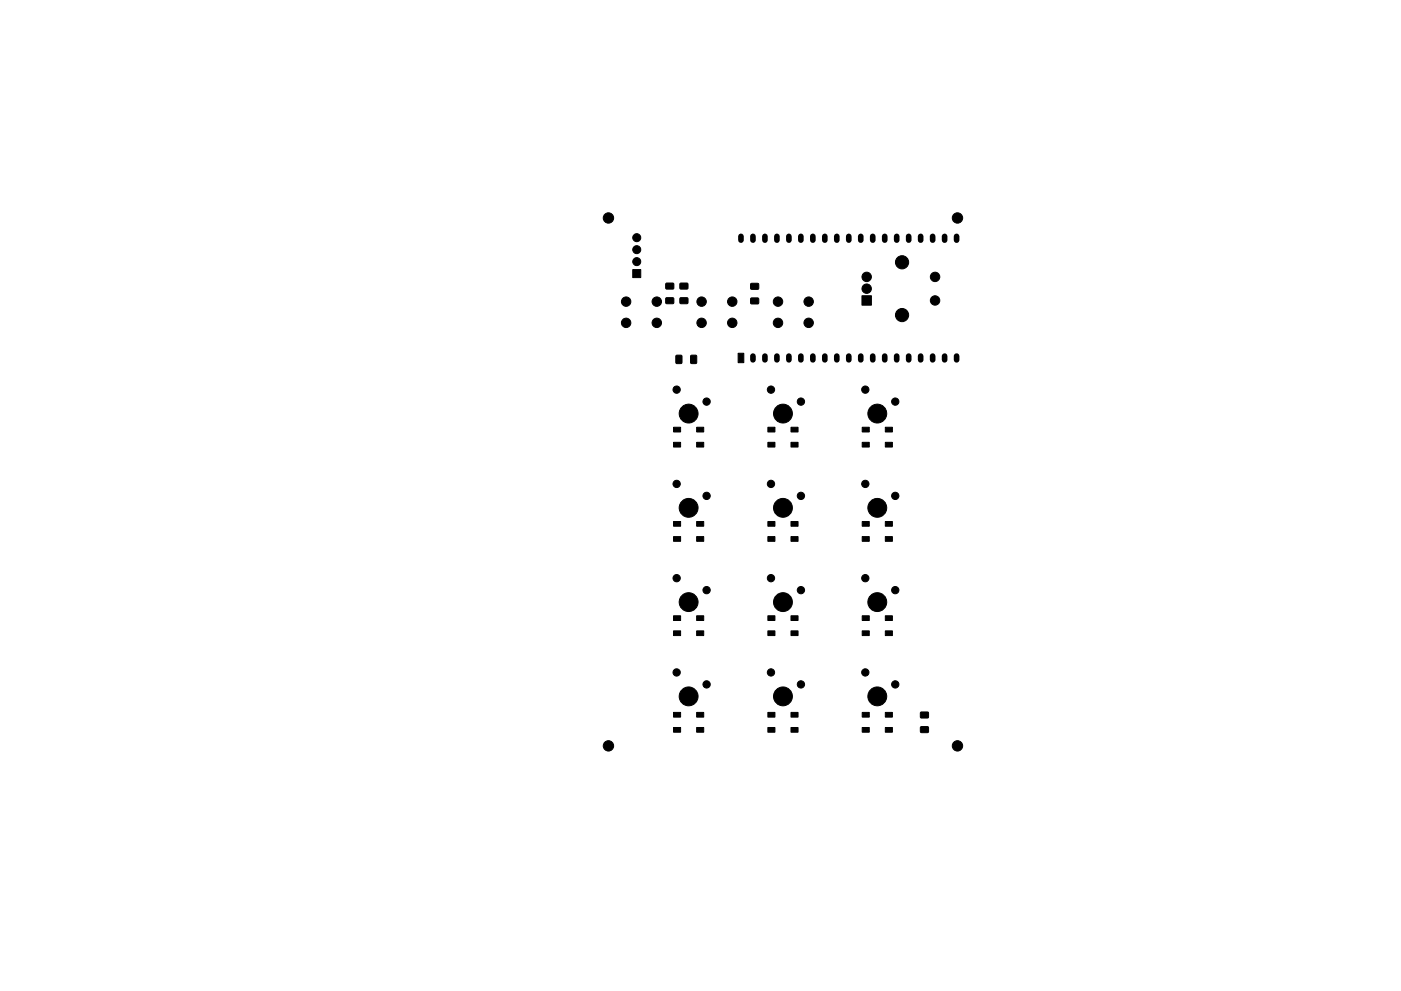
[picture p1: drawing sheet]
<svg xmlns="http://www.w3.org/2000/svg" width="297mm" height="210mm" viewBox="0 0 297 210" stroke-linecap="round" stroke-linejoin="round" font-family="sans-serif">
<g fill="#000" stroke="#000" stroke-width=".21">
<path d="M134.2 57.2h1.7v1.7h-1.7zM141.2 60.1h1.6v1.2h-1.6zM141.2 63.2h1.6v1.2h-1.6zM144.2 60.1h1.6v1.2h-1.6zM144.2 63.2h1.6v1.2h-1.6zM143.4 75.4h1.1v1.7h-1.1zM146.5 75.4h1.2v1.7h-1.2zM156.5 74.9h1.2v2h-1.2zM159.2 63.3h1.6v1.1h-1.6zM159.2 60.2h1.6v1.1h-1.6zM182.8 62.7h2v2h-2zM142.8 93.8h1.5v1h-1.5z"/>
<path d="M142.8 90.6h1.5v1h-1.5zM147.7 90.6h1.5v1h-1.5zM147.7 93.8h1.5v1h-1.5zM162.8 93.8h1.5v1h-1.5zM162.8 90.6h1.5v1h-1.5zM167.7 90.6h1.5v1h-1.5zM167.7 93.8h1.5v1h-1.5zM182.8 93.8h1.5v1h-1.5zM182.8 90.6h1.5v1h-1.5zM187.7 90.6h1.5v1h-1.5zM187.7 93.8h1.5v1h-1.5zM142.8 113.8h1.5v1h-1.5z"/>
<path d="M142.8 110.6h1.5v1h-1.5zM147.7 110.6h1.5v1h-1.5zM147.7 113.8h1.5v1h-1.5zM162.8 113.8h1.5v1h-1.5zM162.8 110.6h1.5v1h-1.5zM167.7 110.6h1.5v1h-1.5zM167.7 113.8h1.5v1h-1.5zM182.8 113.8h1.5v1h-1.5zM182.8 110.6h1.5v1h-1.5zM187.7 110.6h1.5v1h-1.5zM187.7 113.8h1.5v1h-1.5zM142.8 133.8h1.5v1h-1.5z"/>
<path d="M142.8 130.6h1.5v1h-1.5zM147.7 130.6h1.5v1h-1.5zM147.7 133.8h1.5v1h-1.5zM162.8 133.8h1.5v1h-1.5zM162.8 130.6h1.5v1h-1.5zM167.7 130.6h1.5v1h-1.5zM167.7 133.8h1.5v1h-1.5zM182.8 133.8h1.5v1h-1.5zM182.8 130.6h1.5v1h-1.5zM187.7 130.6h1.5v1h-1.5zM187.7 133.8h1.5v1h-1.5zM142.8 154.3h1.5v1h-1.5z"/>
<path d="M142.8 151.1h1.5v1h-1.5zM147.7 151.1h1.5v1h-1.5zM147.7 154.3h1.5v1h-1.5zM162.8 154.3h1.5v1h-1.5zM162.8 151.1h1.5v1h-1.5zM167.7 151.1h1.5v1h-1.5zM167.7 154.3h1.5v1h-1.5zM182.8 154.3h1.5v1h-1.5zM182.8 151.1h1.5v1h-1.5zM187.7 151.1h1.5v1h-1.5zM187.7 154.3h1.5v1h-1.5zM195.2 151.1h1.6v1.2h-1.6z"/>
<path d="M195.2 154.2h1.6v1.2h-1.6z"/>
<circle cx="129" cy="46.2" r="1.1"/>
<circle cx="135" cy="50.4" r=".85"/>
<circle cx="135" cy="53" r=".85"/>
<circle cx="135" cy="55.5" r=".85"/>
<circle cx="183.8" cy="58.7" r="1"/>
<circle cx="191.3" cy="55.6" r="1.4"/>
<circle cx="198.3" cy="58.7" r="1"/>
<circle cx="203" cy="46.2" r="1.1"/>
<circle cx="132.8" cy="68.5" r="1"/>
<circle cx="132.8" cy="64" r="1"/>
<circle cx="139.3" cy="68.5" r="1"/>
<circle cx="139.3" cy="64" r="1"/>
<circle cx="148.8" cy="68.5" r="1"/>
<circle cx="148.8" cy="64" r="1"/>
<circle cx="155.3" cy="68.5" r="1"/>
<circle cx="155.3" cy="64" r="1"/>
<circle cx="165" cy="68.5" r="1"/>
<circle cx="165" cy="64" r="1"/>
<circle cx="171.5" cy="68.5" r="1"/>
<circle cx="171.5" cy="64" r="1"/>
<circle cx="183.8" cy="61.2" r="1"/>
<circle cx="191.3" cy="66.8" r="1.4"/>
<circle cx="198.3" cy="63.7" r="1"/>
<circle cx="143.5" cy="82.7" r=".77"/>
<circle cx="146" cy="87.7" r="2"/>
<circle cx="149.8" cy="85.2" r=".77"/>
<circle cx="163.5" cy="82.7" r=".77"/>
<circle cx="166" cy="87.7" r="2"/>
<circle cx="169.8" cy="85.2" r=".77"/>
<circle cx="183.5" cy="82.7" r=".77"/>
<circle cx="186" cy="87.7" r="2"/>
<circle cx="189.8" cy="85.2" r=".77"/>
<circle cx="143.5" cy="102.7" r=".77"/>
<circle cx="146" cy="107.7" r="2"/>
<circle cx="149.8" cy="105.2" r=".77"/>
<circle cx="163.5" cy="102.7" r=".77"/>
<circle cx="166" cy="107.7" r="2"/>
<circle cx="169.8" cy="105.2" r=".77"/>
<circle cx="183.5" cy="102.7" r=".77"/>
<circle cx="186" cy="107.7" r="2"/>
<circle cx="189.8" cy="105.2" r=".77"/>
<circle cx="143.5" cy="122.7" r=".77"/>
<circle cx="146" cy="127.7" r="2"/>
<circle cx="149.8" cy="125.2" r=".77"/>
<circle cx="163.5" cy="122.7" r=".77"/>
<circle cx="166" cy="127.7" r="2"/>
<circle cx="169.8" cy="125.2" r=".77"/>
<circle cx="183.5" cy="122.7" r=".77"/>
<circle cx="186" cy="127.7" r="2"/>
<circle cx="189.8" cy="125.2" r=".77"/>
<circle cx="129" cy="158.2" r="1.1"/>
<circle cx="143.5" cy="142.7" r=".77"/>
<circle cx="146" cy="147.7" r="2"/>
<circle cx="149.8" cy="145.2" r=".77"/>
<circle cx="163.5" cy="142.7" r=".77"/>
<circle cx="166" cy="147.7" r="2"/>
<circle cx="169.8" cy="145.2" r=".77"/>
<circle cx="183.5" cy="142.7" r=".77"/>
<circle cx="186" cy="147.7" r="2"/>
<circle cx="189.8" cy="145.2" r=".77"/>
<circle cx="203" cy="158.2" r="1.1"/>
</g>
<g fill="none" stroke="#000" stroke-width="1.2">
<path d="M157.1 50.1v.8M159.6 50.1v.8M162.2 50.1v.8M164.7 50.1v.8M167.3 50.1v.8M169.8 50.1v.8M172.3 50.1v.8M174.9 50.1v.8M177.4 50.1v.8M180 50.1v.8M182.5 50.1v.8M185 50.1v.8"/>
<path d="M187.6 50.1v.8M190.1 50.1v.8M192.7 50.1v.8M195.2 50.1v.8M197.7 50.1v.8M200.3 50.2v.8M202.8 50.2v.8M159.6 75.5v.8M162.2 75.5v.8M164.7 75.5v.8M167.3 75.5v.8M169.8 75.5v.8"/>
<path d="M172.3 75.5v.8M174.9 75.5v.8M177.4 75.5v.8M180 75.5v.8M182.5 75.5v.8M185 75.5v.8M187.6 75.5v.8M190.1 75.5v.8M192.7 75.5v.8M195.2 75.5v.8M197.7 75.5v.8M200.3 75.5v.8"/>
<path d="M202.8 75.5v.8"/>
</g>
</svg>
